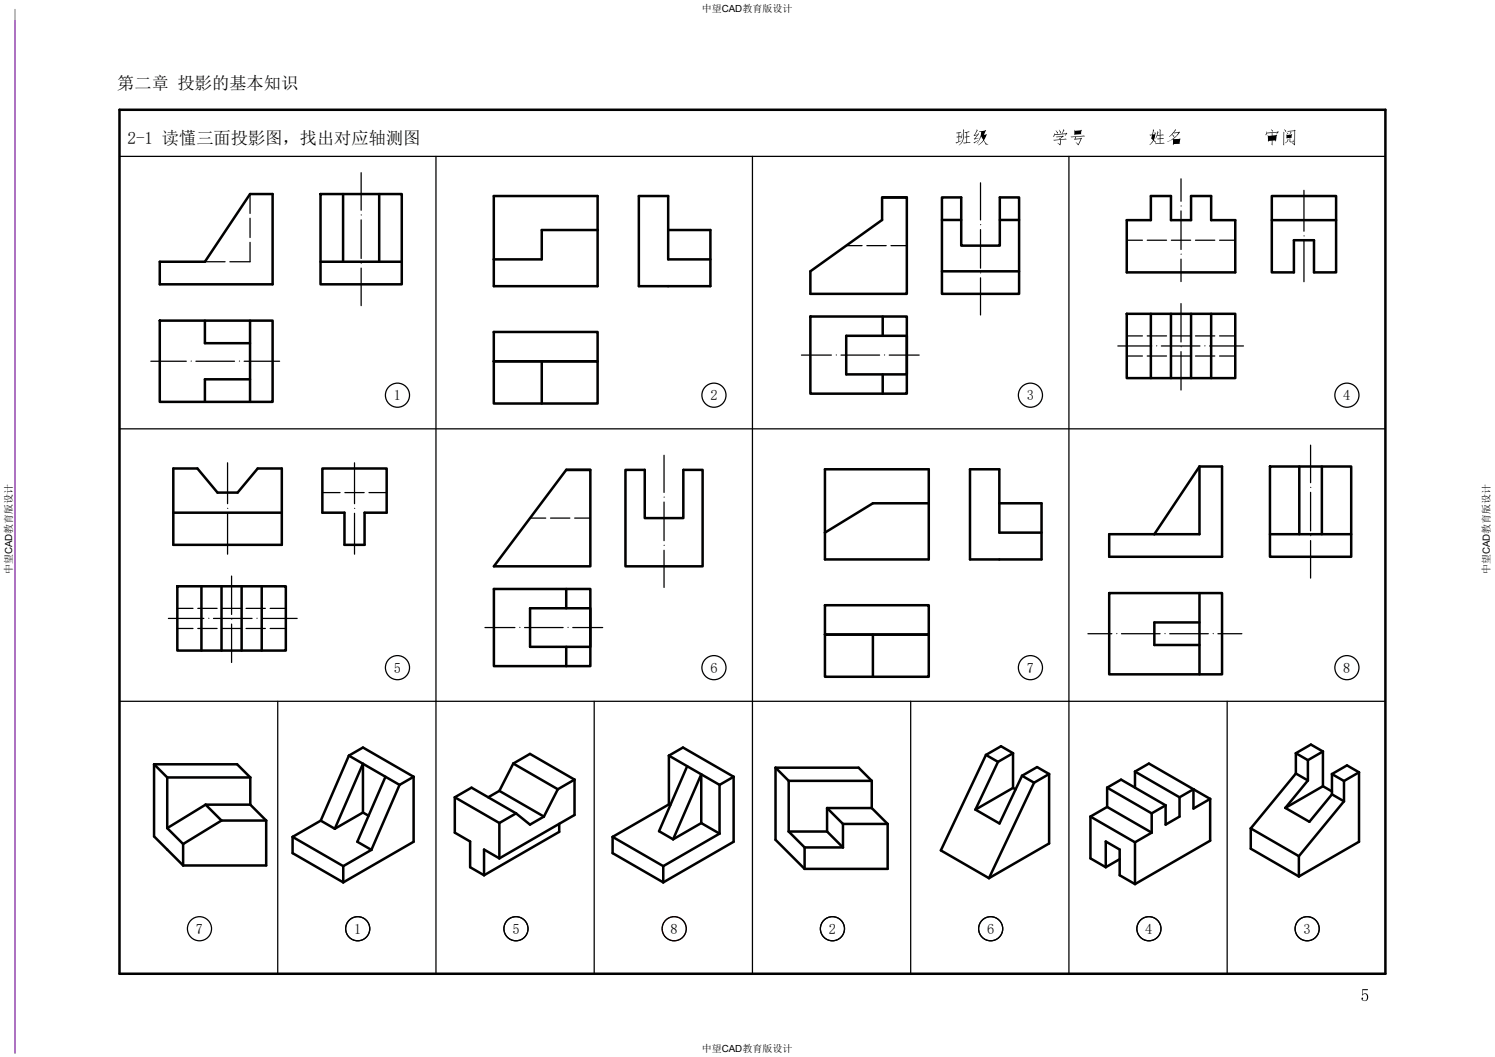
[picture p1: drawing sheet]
<svg xmlns="http://www.w3.org/2000/svg" width="297mm" height="210mm" viewBox="0 0 297 210" stroke-linecap="round" stroke-linejoin="round" font-family="sans-serif">
<defs><g id="words">
<g font-size="3.4">
<text x="23.3" y="17.7">第二章 投影的基本知识</text>
<text x="25.3" y="28.5">2-1 读懂三面投影图，找出对应轴测图</text>
</g>
<g font-size="2.9">
<text x="78.2" y="79.5">1</text>
<text x="141.1" y="79.5">2</text>
<text x="204" y="79.5">3</text>
<text x="266.9" y="79.5">4</text>
<text x="78.2" y="133.6">5</text>
<text x="141.1" y="133.6">6</text>
<text x="204" y="133.6">7</text>
<text x="266.9" y="133.6">8</text>
<text x="38.9" y="185.5">7</text>
<text x="70.4" y="185.5">1</text>
<text x="101.8" y="185.5">5</text>
<text x="133.2" y="185.5">8</text>
<text x="164.7" y="185.5">2</text>
<text x="196.1" y="185.5">6</text>
<text x="227.5" y="185.5">4</text>
<text x="259" y="185.5">3</text>
</g>
<g font-size="2">
<text x="139.4" y="2.4">中望CAD教育版设计</text>
<text x="2.4" y="114.1" transform="rotate(-90 2.4 114.1)">中望CAD教育版设计</text>
<text x="296" y="114.1" transform="rotate(-90 296 114.1)">中望CAD教育版设计</text>
<text x="139.4" y="209">中望CAD教育版设计</text>
</g>
</g></defs>
<path d="M3 1.9v207.3" fill="none" stroke="#a15cb8" stroke-width=".25"/>
<!-- layer: 0 -->
<g fill="none" stroke="#000" stroke-width=".5">
<path d="M23.7 21.8h251.5v171.7h-251.5zM63.7 38.6h16.1v17.9h-16.1zM68.2 38.6v13.4M75.3 38.6v13.4M98.1 38.9h20.6v18h-20.6zM175.2 39.2v4.5l-14.2 10.2v4.5h19.2v-19.2h-4.8h4.8M187.1 39.2h3.9v9.6h7.6v-9.6h3.9v19.2h-15.4zM228.6 38.9h4v4.8h4v-4.8h4v4.8h4.8v10.4h-21.6v-10.4h4.8zM252.7 38.9h12.7v15.2h-4.4v-6.4h-3.9v6.4h-4.4zM31.7 52h9l9-13.4h4.5v17.9h-22.5zM63.7 52h16.1M118.7 45.7h-11.1v5.8h-9.5"/>
<path d="M132.7 45.7h8.4v11.2h-14.2v-18h5.8v12.6h8.4M187.1 53.9h15.4M187.1 43.7h3.9M198.6 43.7h3.9M252.7 43.7h12.7M31.7 63.7h22.5v16.1h-22.5zM40.7 63.7v4.5h9M49.7 75.4h-9v4.4M49.7 63.7v16.1M98.1 71.8h20.6v8.4h-20.6zM98.1 66h20.6v5.8h-20.6zM107.6 71.8v8.4"/>
<path d="M161 62.9h19.2v15.3h-19.2zM168.1 66.7h12.1v7.7h-12.1zM175.4 62.9v3.8M175.4 74.4v3.8M223.8 62.3h21.6v12.8h-21.6zM228.6 62.3v12.8M232.6 62.3v12.8M236.6 62.3v12.8M240.6 62.3v12.8M34.4 93.1h4.8l4 4.8h4l4-4.8h4.8v15.1h-21.6zM64 93.1h12.8v8.8h-4.4v6.3h-4v-6.3h-4.4zM112.5 93.4h4.8v19.1h-19.2z"/>
<path d="M112.5 93.4h4.8M124.3 93.4h3.8v9.5h7.7v-9.5h3.8v19.1h-15.3zM163.9 93.2h20.6v17.9h-20.6zM184.5 100h-11.1l-9.5 5.8M198.5 100h8.4v11.1h-14.2v-17.9h5.8v12.6h8.4M238.3 92.7l-9 13.4M252.3 92.7h16.1v17.9h-16.1zM258.1 92.7v13.4M262.6 92.7v13.4M34.4 101.9h21.6M35.2 116.5h21.6v12.8h-21.6zM40 116.5v12.8"/>
<path d="M44 116.5v12.8M48 116.5v12.8M52 116.5v12.8M98.1 117h19.2v15.3h-19.2zM112.5 117v3.8M220.4 117.8h22.4v16.2h-22.4zM220.4 106.1h17.9v-13.4h4.5v17.9h-22.4zM238.3 117.8v16.2M252.3 106.1h16.1M105.3 120.8h12v7.7h-12zM112.5 128.5v3.8M163.9 120.2h20.6v5.9h-20.6z"/>
<path d="M163.9 126.1h20.6v8.4h-20.6zM173.4 126.1v8.4M238.3 123.7h-9v4.4h9M30.6 151.8h16.5l2.6 2.7M30.6 151.8l2.6 2.7M30.6 151.8v14.4l5.8 5.7M33.2 154.5v10M33.2 154.5h16.5M40.8 159.9l-7.6 4.6M40.8 159.9h8.9M40.8 159.9l3.2 3.1M49.7 159.9l3.2 3.1"/>
<path d="M49.7 154.5v5.4M69.3 150.1l10.1 5.8M69.3 150.1l2.8-1.6 10.1 5.8M69.3 150.1l-5.6 12.9M76.6 154.3l-5.6 12.9 2.8 1.7M79.4 155.9l-5.6 13M82.2 154.3l-2.8 1.6M82.2 154.3v12.9l-14 8.1M90.4 158.4v7l3 1.8v5.1l2.8 1.6M90.4 158.4l3.3-1.9 8.8 5.1M90.4 158.4l8.8 5.1M99.2 157.1l8.9 5.1"/>
<path d="M99.2 157.1l-2.2 1.3M102 151.7l3.3-1.9 8.8 5.1M102 151.7l8.8 5.1M102 151.7l-2.8 5.4M110.8 156.8l-2.7 5.4M114.1 154.9v7l-14.9 8.6M114.1 154.9l-3.3 1.9M132.9 150.1l2.8-1.6 10 5.8M132.9 150.1l10 5.8M132.9 159.8l.3 .2M132.9 159.8l-11.2 6.5M132.9 150.1v9.7"/>
<path d="M136.5 152.2l-5.6 12.9 2.8 1.7M142.9 155.9v9.7M145.7 154.3v12.9l-13.9 8.1M145.7 154.3l-2.8 1.6M154.1 152.5h16.5l2.6 2.6M154.1 152.5v14.3l5.7 5.8M154.1 152.5l2.6 2.6M156.7 155.1v10.1M156.7 155.1h16.5M173.2 155.1v5.4M195.9 150l2.4 1.4M195.9 150l-9 19 9.6 5.5"/>
<path d="M198.3 151.4l-4.5 9.4M201.2 156.5l.6 .3M201.2 156.5l-7.4 4.3M201.2 149.6l-2.3-1.3-3 1.7M201.2 149.6v6.9M201.2 149.6l-2.9 1.8M203 154.1l-4.4 9.5-4.8-2.8M203 154.1l2.4 1.4M205.4 155.5l-8.9 19M208.4 153.8l-2.4-1.4-3 1.7M208.4 153.8l-3 1.7M208.4 153.8v13.8l-11.9 6.9"/>
<path d="M219.9 156.5v3.8M219.9 156.5l2.8-1.6 8.9 5.1M219.9 156.5l8.9 5.1M225.5 153.3v3.2M225.5 153.3l2.7-1.6 12.2 7M225.5 153.3l8.8 5.1M231.6 160l-2.8 1.6M234.3 158.4l2.8-1.6v3.8l3.3-1.9M234.3 158.4v3.8l-2.7 1.6v-3.8M240.4 158.7v8.3l-14.9 8.6M257.4 149.6l2.4 1.4M257.4 153.7l-8.9 10.9"/>
<path d="M257.4 149.6v4.1M257.4 153.7l2.4 1.4M259.8 151v4.1M259.8 155.1l-4.5 5.4M262.8 149.3l-3 1.7M262.8 149.3l-2.4-1.4-3 1.7M262.8 149.3v6.9M262.8 156.2l-7.5 4.3M262.8 156.2l1.8 1M264.6 153.8l2.4 1.4M264.6 153.8v4M264.6 157.8l-4.5 5.5-4.8-2.8"/>
<path d="M264.6 157.8l2.4 1.4M267 155.2v4M267 159.2l-9 10.9M270 153.4v13.8l-12 6.9M270 153.4l-2.4-1.3-3 1.7M270 153.4l-3 1.8M33.2 164.5l3.2 3.2M36.4 167.7v4.2M44 163l-7.6 4.7M44 163h8.9M52.9 163v8.9h-16.5M58.1 166.3v3.2l10.1 5.8"/>
<path d="M58.1 166.3l10.1 5.8M63.7 163l2.8 1.7M63.7 163l-5.6 3.3M68.2 172.1v3.2M72.1 161.4l1.1 .7M72.1 161.4v-9.7l-5.6 13M72.1 161.4l-5.6 3.3M73.8 168.9l-5.6 3.2M99.2 170.5l-3-1.7v5.1M99.2 163.5v7M102.5 161.6l-3.3 1.9M102.5 161.6l2.8 2.2 2.8-1.6"/>
<path d="M111.1 163.7v1.6l-14.9 8.6M121.7 166.3v3.2l10.1 5.8M121.7 166.3l10.1 5.8M131.8 172.1v3.2M139.3 163.5l-5.6 3.3M139.3 163.5v-9.7l-5.6 13M139.3 163.5l3.6 2.1M142.9 165.6l-11.1 6.5M156.7 165.2l3.1 3.2M156.7 165.2h7.6M159.8 168.4h7.7M159.8 168.4v4.2"/>
<path d="M164.3 165.2l3.2 3.2M164.3 160.5l3.2 3.2M164.3 160.5v4.7M164.3 160.5h8.9M167.5 163.7h8.8M167.5 163.7v4.7M173.2 160.5l3.1 3.2M176.3 163.7v8.9h-16.5M216.6 162.2v8.3l3.1 1.8M216.6 162.2l8.9 5.1M219.7 172.3v-5.1l2.7 1.6v5.1l3.1 1.7M219.9 160.3l-3.3 1.9"/>
<path d="M219.9 160.3l8.9 5.1M222.4 170.7l-2.7 1.6M225.5 167.3v8.3M228.8 165.4l-3.3 1.9M228.8 161.6v3.8M248.5 164.6v4l9.5 5.5M248.5 164.6l9.5 5.5M258 170.1v4"/>
</g>
<g fill="none" stroke="#000" stroke-width=".25">
<path d="M23.7 31.1h251.5M86.6 31.1v162.4M149.5 31.1v162.4M212.4 31.1v162.4M23.7 85.2h251.5M23.7 139.3h251.5M55.2 139.3v54.2M118 139.3v54.2M180.9 139.3v54.2M243.8 139.3v54.2"/>
<circle cx="79" cy="78.5" r="2.4"/>
<circle cx="141.8" cy="78.5" r="2.4"/>
<circle cx="204.7" cy="78.5" r="2.4"/>
<circle cx="267.6" cy="78.5" r="2.4"/>
<circle cx="79" cy="132.6" r="2.4"/>
<circle cx="141.8" cy="132.6" r="2.4"/>
<circle cx="204.7" cy="132.6" r="2.4"/>
<circle cx="267.6" cy="132.6" r="2.4"/>
<circle cx="39.6" cy="184.5" r="2.4"/>
<circle cx="71.1" cy="184.5" r="2.4"/>
<circle cx="102.5" cy="184.5" r="2.4"/>
<circle cx="133.9" cy="184.5" r="2.4"/>
<circle cx="165.4" cy="184.5" r="2.4"/>
<circle cx="196.8" cy="184.5" r="2.4"/>
<circle cx="228.2" cy="184.5" r="2.4"/>
<circle cx="259.7" cy="184.5" r="2.4"/>
</g>
<!-- layer: 0 -->
<g fill="#000">
<path d="M189.9 26.4l1-.2 .1 .1-.4 .1v.7l.2-.1 .1 .2h-.3l-.1 .9 .5-.1-1 .5-.2-.2 .6-.2v-.8h-.3l-.1-.1 .4-.1v-.7l-.3 .1z" fill-rule="evenodd"/>
<path d="M191.1 26.5a.94 .94 0 0 1-.2 1l-.1-.2z" fill-rule="evenodd"/>
<path d="M191.3 25.7l.3 .2-.1 .7a2.44 2.44 0 0 1-1 2.3 3.2 3.2 0 0 0 .8-3.2z" fill-rule="evenodd"/>
<path d="M191.6 26.3l.9-.2 .1 .1-.5 .1v.8l.4-.1 .2 .2-.6 .1v1l.6-.1 .1 .1-.7 .1a.58 .58 0 0 1-.8-.1h.7v-1h-.3l-.1-.1 .4-.1v-.7z" fill-rule="evenodd"/>
<path d="M193.4 28.3l1-.4-.8 .6z" fill-rule="evenodd"/>
<path d="M194 25.7l.2 .3-.5 .8 .5-.1 .1-.3 .2 .3-.8 .8 .8-.1-.9 .3-.1-.2 .6-.7-.6 .2-.1-.2 .4-.4z" fill-rule="evenodd"/>
<path d="M194.5 26.1l1.1-.1 .1-.2 .2 .2-.4 .8 .4-.2 .2 .2-.6 1.1 .1 .1a.81 .81 0 0 0 .7 .6l-.5 .1-.4-.8a1.74 1.74 0 0 1-1.1 .9 1.29 1.29 0 0 0 1-1.1l-.4-.6a2.22 2.22 0 0 1-.9 1.4l.4-.5 .5-1.1v-.7l-.3 .1z" fill-rule="evenodd"/>
<path d="M195 26.2l.6-.1-.4 .7 .2 .2 .4-.1-.4 .8-.4-.7-.1 .1 .2-.8z" fill-rule="evenodd"/>
<path d="M209.5 26.4v.3l1.4-.1 .4-.9 .2 .2-.5 .7 .8-.1 .1-.1 .1 .1-.4 .5 .1-.4-2.2 .2-.2 .4-.1-.2z" fill-rule="evenodd"/>
<path d="M209.7 25.9l.5 .5-.1 .2z" fill-rule="evenodd"/>
<path d="M210.4 25.8l.4 .4-.2 .3z" fill-rule="evenodd"/>
<path d="M209.8 27.1l1.4-.2 .1 .2-.6 .4v.2l1.1-.2 .1 .2-1.2 .1-.1 1.1-.5-.5 .4 .2 .1-.8-1.2 .1-.2-.1 1.3-.1-.1-.3 .2 .1 .4-.3-1.1 .1z" fill-rule="evenodd"/>
<path d="M213.4 25.8l.1 .2 1.2-.1 .1-.1 .1 .1-.2 .6 .2 .2-1.3 .1-.2-.2z" fill-rule="evenodd"/>
<path d="M213.6 26.1l1.1-.1-.1 .5-1 .1z" fill-rule="evenodd"/>
<path d="M212.7 27.1l2.7-.2 .2 .2-1.8 .1-.2 .4 1.1-.1 .1-.1 .2 .1-.8 1.4-.5-.6 .5 .3 .5-1-1.2 .2-.1-.2 .2-.4a.79 .79 0 0 1-.9-.1z" fill-rule="evenodd"/>
<path d="M229.1 25.7l.2 .2-.3 .8h.4v-.5l.2 .2-.4 1.4 .4 .4v.2l-.4-.4a1.18 1.18 0 0 1-.8 .8 1.12 1.12 0 0 0 .6-1l-.3-.3 .2-.6-.4 .1-.1-.2 .5-.1z" fill-rule="evenodd"/>
<path d="M229 26.8h.4l-.3 .9-.3-.2z" fill-rule="evenodd"/>
<path d="M229.9 26.1l.3 .2-.3 .5h.5v-1.2l.2 .3-.1 .9 .6-.1 .1 .2h-.7v.6l.6-.1 .1 .2h-.7v.8h.7l.2 .1-1.8 .1-.1-.1 .9-.1v-.8l-.4 .1-.1-.2h.5v-.6h-.5l-.4 .6z" fill-rule="evenodd"/>
<path d="M233.4 25.7l.2 .2-.4 .5 1.1-.3 .1 .2-1.3 1.3 1.3-.1 .1 .1-.2 .9 .2 .1h-1.3l-.1 .3-.1-.3v-.9l-1.1 .5a4.8 4.8 0 0 0 2.2-1.8l-.8 .1-.1-.1-.3 .3 .4 .3-.1 .3-.4-.5-.5 .4 .9-1.1z" fill-rule="evenodd"/>
<path d="M233.2 27.8l1.1-.1-.1 .8h-1z" fill-rule="evenodd"/>
<path d="M252 27.1h.7v.3h-.6l.2 .2 .4-.1v.3l-.7 .1z" fill-rule="evenodd"/>
<path d="M252.5 25.7l.4 .3-.1 .2z" fill-rule="evenodd"/>
<path d="M251.6 26.1l.1 .3 2.1-.2 .1-.1 .2 .1-.5 .4 .2-.3-1.1 .1 .2 .2-.1 .3h.7l.1-.2 .1 .2-.3 1.2-.1-.2h-.5l-.1 1-.1-.3 .1-.6h-.7v.2l-.1-.2-.1-1.2 .2 .2 .7-.1-.1-.5-.9 .1-.2 .4-.1-.2z" fill-rule="evenodd"/>
<path d="M252.8 27.1l.7-.1-.1 .9-.2-.2-.4 .1v-.3l.5-.1-.1-.1-.4 .1z" fill-rule="evenodd"/>
<path d="M254.9 26.2l.3 .2-.1 2.5-.2-.3z" fill-rule="evenodd"/>
<path d="M255.1 25.7l.4 .3-.1 .2z" fill-rule="evenodd"/>
<path d="M255.7 27l.8-.1-.1 .4h-.7z" fill-rule="evenodd"/>
<path d="M255.5 26.7l.1 .1 .9-.1 .1-.1 .1 .2v.6l-1 .1-.2-.1z" fill-rule="evenodd"/>
<path d="M255.6 26.3l.3 .3-.1 .1z" fill-rule="evenodd"/>
<path d="M255.8 27.5l.2 .2a.93 .93 0 0 1-.8 .8v-.1a.74 .74 0 0 0 .6-.8z" fill-rule="evenodd"/>
<path d="M256.4 26.1l.2 .3-.4 .3z" fill-rule="evenodd"/>
<path d="M256.2 27.5l.2 .1v.5h.5v-.4l.2 .5-.8 .1-.1-.2z" fill-rule="evenodd"/>
<path d="M255.7 26l1.4-.1 .1-.1 .2 .1-.2 3-.5-.5 .4 .2 .1-2.6-1.3 .2z" fill-rule="evenodd"/>
<path d="M270.6 196.5h1.2l-.1 .2h-1v.9a.65 .65 0 0 1 .8-.2 .65 .65 0 0 1 .3 .9 .63 .63 0 0 1-.7 .7 .63 .63 0 0 1-.6-.8l.3 .1-.1 .3a.53 .53 0 0 0 .7 .1 .53 .53 0 0 0 .2-.7 .45 .45 0 0 0-.4-.5 .45 .45 0 0 0-.5 .3h-.1z" fill-rule="evenodd"/>
</g>
<g fill="none" stroke="#000" stroke-width=".25">
<path d="M71.7 34.3v7.5M194.8 36.3v7.4M234.6 35.5v4.5M259 37.8v8.1M71.7 43.7v7.7M71.7 53.3v7.4M194.8 45.6v7.7M194.8 55.2v7.4M234.6 41.9v7.7M234.6 51.5v4.4M259 47.9v8.1M30 71.8h7"/>
<path d="M38.9 71.8h7.7M48.5 71.8h7M159.2 70.5h6M167.1 70.5h7.6M176.7 70.5h5.9M222.1 68.7h6.7M230.7 68.7h7.7M234.6 60.3v7.6M234.6 69.9v7.6M240.3 68.7h6.7M45.2 91.9v8.2M70.4 91.9v8.2"/>
<path d="M131.9 90.5v7.3M131.9 99.7v7.7M260.4 88.4v7.5M260.4 97.8v7.7M45.2 102v8.1M46 114.4v7.7M70.4 102v8.1M131.9 109.3v7.4M260.4 107.4v7.5M33.5 122.9h7M42.4 122.9h7.7M46 124v7.6"/>
<path d="M52 122.9h7M96.3 124.7h6M104.2 124.7h7.7M113.8 124.7h5.9M216.1 125.9h4.8M222.8 125.9h7.7M232.4 125.9h7.6M242 125.9h4.7"/>
</g>
<g fill="none" stroke="#000" stroke-width=".2">
<path d="M71.7 52.3h.1M71.7 42.7h.1M194.8 54.2h.1M194.8 44.7h.1M234.6 50.5h.1M234.6 40.9h.1M259 46.9h.1M38 71.8h.1M47.5 71.8h.1M166.1 70.5h.1M175.7 70.5h.1M229.8 68.7h.1"/>
<path d="M234.6 68.9h.1M239.3 68.7h.1M131.9 98.8h.1M260.4 96.9h.1M45.2 101h.1M70.4 101h.1M131.9 108.4h.1M260.4 106.4h.1M41.5 122.9h.1M46 123h.1M51 122.9h.1M103.2 124.7h.1"/>
<path d="M112.8 124.7h.1M221.8 125.9h.1M231.4 125.9h.1M241 125.9h.1"/>
</g>
<g fill="none" stroke="#000" stroke-width=".25">
<path d="M49.7 38.6v3.8M40.7 52h4M49.7 43.4v3.8M49.7 48.2v3.8h-4M168.1 48.8h3.2M172.2 48.8h3.8M177 48.8h3.2M223.8 47.7h3.2M227.9 47.7h3.8M232.7 47.7h3.8M237.5 47.7h3.8M242.3 47.7h3.1"/>
<path d="M223.8 66.7h3.2M223.8 70.7h3.2M227.9 66.7h3.8M227.9 70.7h3.8M232.7 66.7h3.8M232.7 70.7h3.8M237.5 66.7h3.8M237.5 70.7h3.8M242.3 66.7h3.1M242.3 70.7h3.1M64 97.9h3.6M68.5 97.9h3.8"/>
<path d="M73.3 97.9h3.5M105.3 102.9h3.1M109.4 102.9h3.8M114.2 102.9h3.1M35.2 124.9h3.1M35.2 120.9h3.1M39.3 124.9h3.8M39.3 120.9h3.8M44.1 124.9h3.8M44.1 120.9h3.8M48.9 124.9h3.8M48.9 120.9h3.8"/>
<path d="M53.7 124.9h3.1M53.7 120.9h3.1"/>
</g>
<path d="M149.5 139.3h.1" fill="none" stroke="#000" stroke-width=".2"/>
<circle cx="133.9" cy="184.5" r="2.4" fill="none" stroke="#f00" stroke-width=".25"/>
<use href="#words"/>
</svg>
